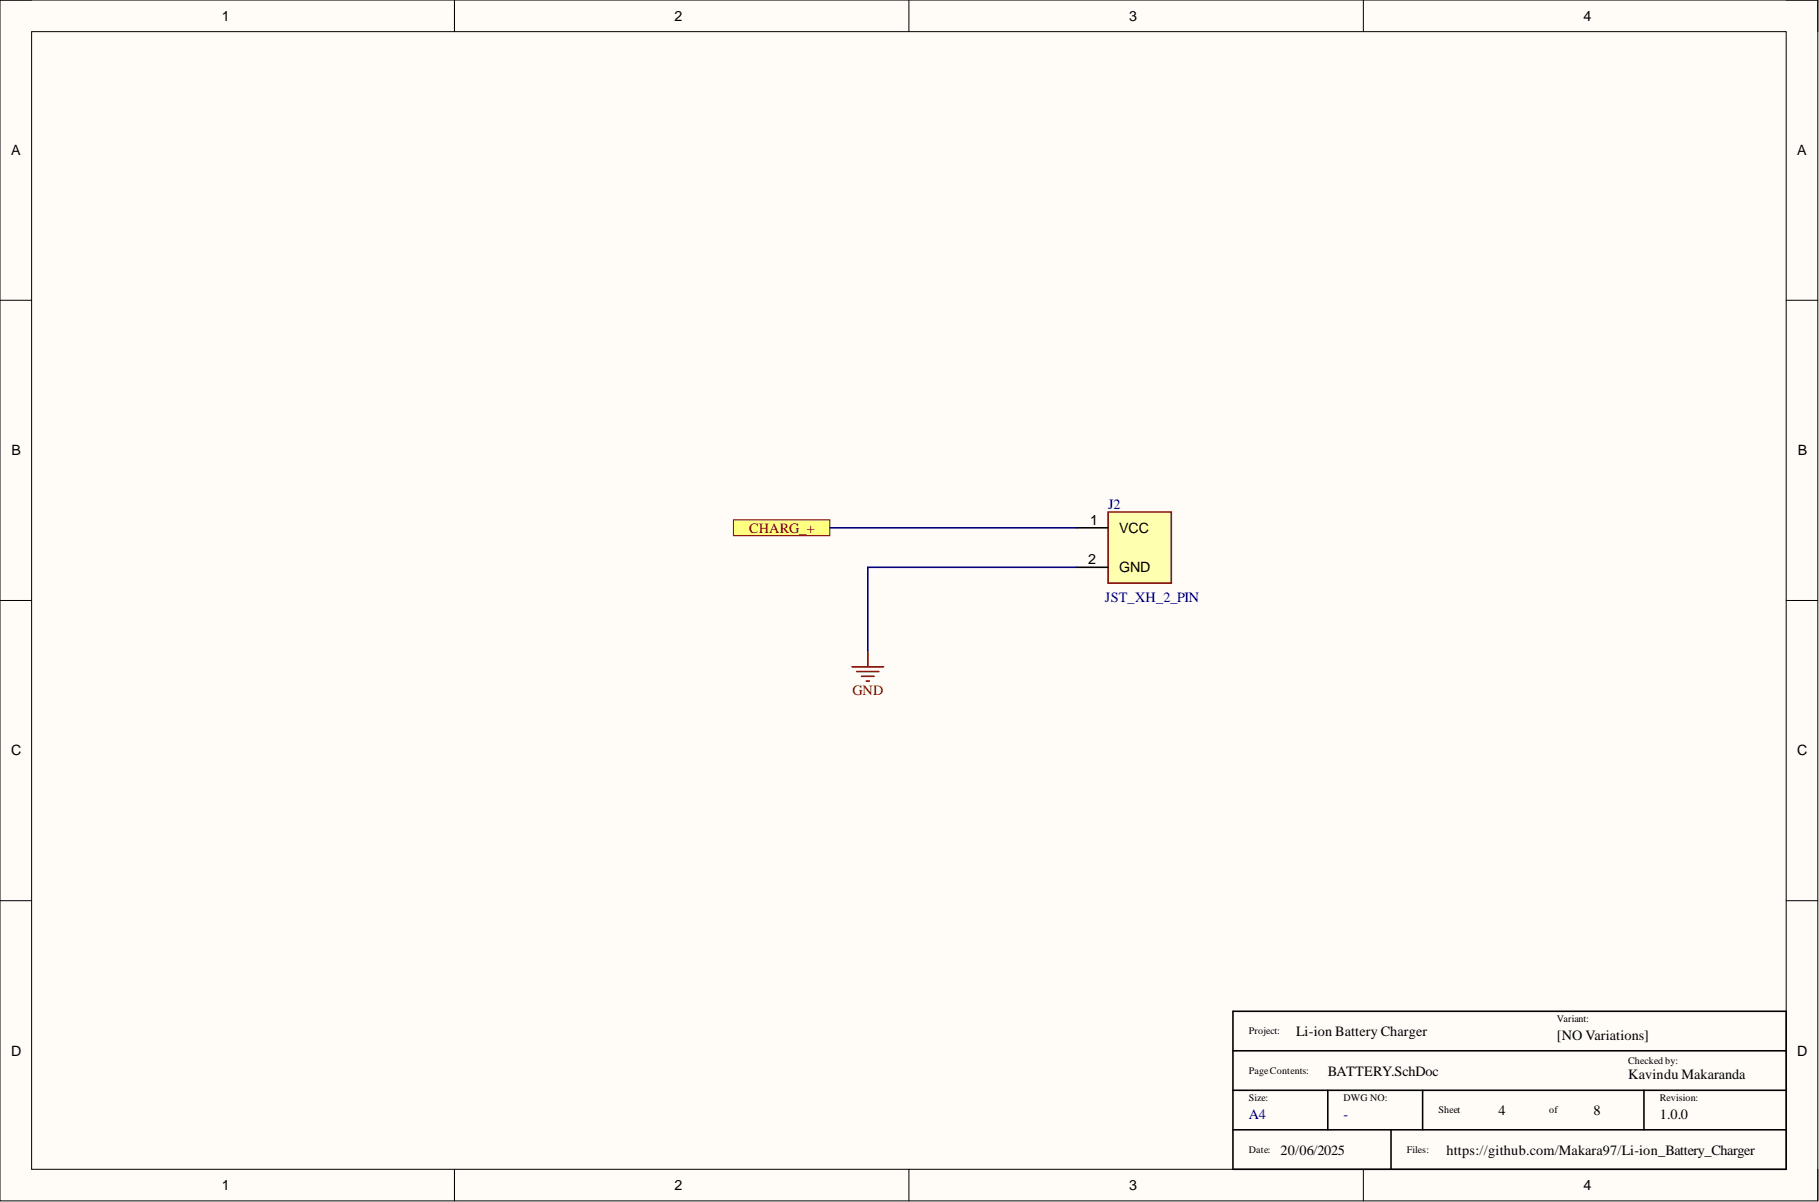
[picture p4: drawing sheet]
<svg xmlns="http://www.w3.org/2000/svg" width="292mm" height="193mm" viewBox="0 0 292 193" stroke-linecap="round" stroke-linejoin="round" font-family="sans-serif">
<defs><g id="words">
<g font-size="2.3">
<text x="35.6" y="3.3">1</text>
<text x="108.3" y="3.3">2</text>
<text x="181.3" y="3.3">3</text>
<text x="254.3" y="3.3">4</text>
<text x="1.8" y="24.9">A</text>
<text x="288.6" y="24.9">A</text>
<text x="1.9" y="73.1">B</text>
<text x="288.7" y="73.1">B</text>
<text x="175.1" y="84.2">1</text>
<text x="179.7" y="85.5">VCC</text>
<text x="174.7" y="90.6">2</text>
<text x="179.7" y="91.8">GND</text>
<text x="1.8" y="121.3">C</text>
<text x="288.6" y="121.3">C</text>
<text x="208.1" y="166.3">Li-ion Battery Charger</text>
<text x="250" y="166.9">[NO Variations]</text>
<text x="1.8" y="169.5">D</text>
<text x="213.2" y="172.7">BATTERY.SchDoc</text>
<text x="261.4" y="173.3">Kavindu Makaranda</text>
<text x="288.6" y="169.5">D</text>
<text x="240.6" y="179">4</text>
<text x="255.9" y="179">8</text>
<text x="266.5" y="179.6">1.0.0</text>
<text x="205.6" y="185.4">20/06/2025</text>
<text x="232.3" y="185.4">https://github.com/Makara97/Li-ion_Battery_Charger</text>
<text x="35.6" y="191">1</text>
<text x="108.3" y="191">2</text>
<text x="181.3" y="191">3</text>
<text x="254.3" y="191">4</text>
</g>
<g font-size="2.3" fill="#000080">
<text x="177.9" y="81.7">J2</text>
<text x="177.4" y="96.7">JST_XH_2_PIN</text>
<text x="200.5" y="179.6">A4</text>
<text x="215.8" y="179.6">-</text>
</g>
<g font-size="2.3" fill="#800000">
<text x="120.3" y="85.5">CHARG_+</text>
<text x="136.9" y="111.6">GND</text>
</g>
<g font-size="1.6">
<text x="200.5" y="166.1">Project:</text>
<text x="250" y="164">Variant:</text>
<text x="200.5" y="172.4">PageContents:</text>
<text x="261.4" y="170.9">Checked by:</text>
<text x="200.5" y="176.7">Size:</text>
<text x="215.8" y="176.7">DWG NO:</text>
<text x="231" y="178.8">Sheet</text>
<text x="248.8" y="178.8">of</text>
<text x="266.5" y="176.7">Revision:</text>
<text x="200.5" y="185.1">Date:</text>
<text x="225.9" y="185.1">Files:</text>
</g>
</g></defs>
<path d="M0 0h291.9v192.8h-291.9z" fill-rule="evenodd" fill="#fffcf8"/>
<path d="M0 0h291.9v192.8h-291.9z" fill="none" stroke="#000" stroke-width=".16"/>
<path d="M5.1 5.1h281.7v182.6h-281.7z" fill-rule="evenodd" fill="#fffcf8"/>
<g fill="none" stroke="#000" stroke-width=".16">
<path d="M0 0h5.1M5.1 5.1h281.7v182.6h-281.7zM73 0v5.1M146 0v5.1M218.9 0v5.1M286.8 0h5.1v5.1M0 48.2h5.1M286.8 48.2h5.1M0 96.4h5.1M286.8 96.4h5.1M0 144.6h5.1M286.8 144.6h5.1"/>
<path d="M73 187.7v5.1M146 187.7v5.1M218.9 187.7v5.1M291.9 187.7v5.1"/>
</g>
<path d="M117.8 83.5h15.5v2.5h-15.5z" fill-rule="evenodd" fill="#ffff80"/>
<path d="M117.8 83.5h15.5v2.5h-15.5z" fill="none" stroke="#800000" stroke-width=".16"/>
<path d="M136.8 107.1h5.1M137.6 107.8h3.5M138.3 108.6h2.1M139.1 109.3h.5M139.4 104.5v2.6" fill="none" stroke="#800000" stroke-width=".25"/>
<path d="M177.9 82.2h10.2v11.4h-10.2z" fill-rule="evenodd" fill="#ffffb0"/>
<path d="M177.9 82.2h10.2v11.4h-10.2z" fill="none" stroke="#800000" stroke-width=".25"/>
<path d="M172.9 84.7h5M172.9 91.1h5M198 175h88.8M198 168.7h88.8M198 162.4h88.8v25.3h-88.8zM213.2 175v6.4M228.5 175v6.4M264 175v6.4M198 181.4h88.8M223.4 181.4v6.3" fill="none" stroke="#000" stroke-width=".25"/>
<path d="M133.3 84.7h39.6M172.9 91.1h-33.5v13.4" fill="none" stroke="#000080" stroke-width=".25"/>
<use href="#words"/>
</svg>
